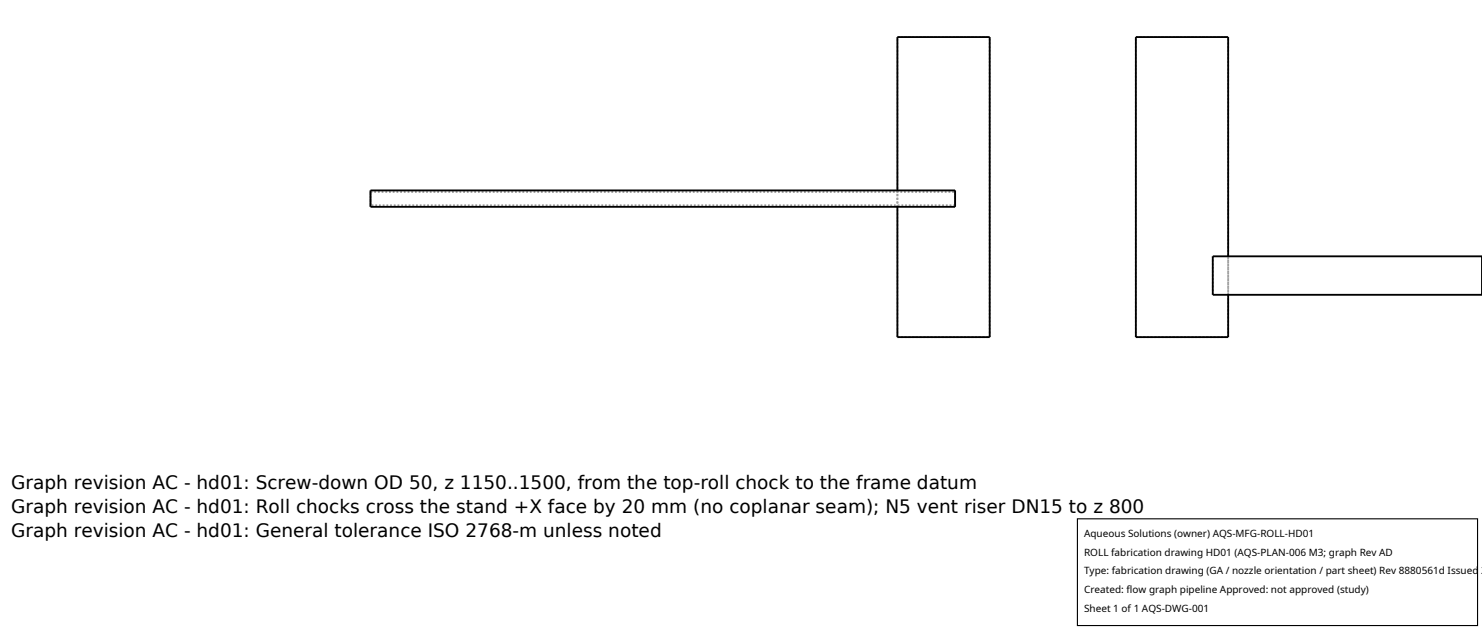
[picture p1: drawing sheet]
<svg xmlns="http://www.w3.org/2000/svg" width="212mm" height="90mm" viewBox="0 0 212 90" stroke-linecap="round" stroke-linejoin="round" font-family="sans-serif">
<defs><g id="words">
<g font-size="2.6">
<text x="1.6" y="69.8">Graph revision AC - hd01: Screw-down OD 50, z 1150..1500, from the top-roll chock to the frame datum</text>
<text x="1.6" y="73.3">Graph revision AC - hd01: Roll chocks cross the stand +X face by 20 mm (no coplanar seam); N5 vent riser DN15 to z 800</text>
<text x="1.6" y="76.7">Graph revision AC - hd01: General tolerance ISO 2768-m unless noted</text>
</g>
<g font-size="1.4">
<text x="154.8" y="76.6">Aqueous Solutions (owner) AQS-MFG-ROLL-HD01</text>
<text x="154.8" y="79.3">ROLL fabrication drawing HD01 (AQS-PLAN-006 M3; graph Rev AD</text>
<text x="154.8" y="82">Type: fabrication drawing (GA / nozzle orientation / part sheet) Rev 8880561d Issued 2</text>
<text x="154.8" y="84.7">Created: flow graph pipeline Approved: not approved (study)</text>
<text x="154.8" y="87.4">Sheet 1 of 1 AQS-DWG-001</text>
</g>
</g></defs>
<g fill="none" stroke="#a0a0a0" stroke-width=".26" stroke-dasharray=".3 .3" stroke-linecap="butt">
<path d="M128.2 5.3h13.2M162.2 5.3h13.2M52.9 29.5v-2.3M52.9 27.4h83.5M52.9 27.4v1.9M52.9 29.3v-1.9M128.2 29.5v-2.3M136.4 29.5v-2.3M136.4 27.4v1.9M136.4 29.3v-1.9M136.4 29.3h-83.5M128.2 48.1h13.2"/>
<path d="M128.2 48.1v-42.8M141.4 48.1v-42.8M162.2 48.1h13.2M162.2 48.1v-42.8M173.2 42.1v-5.5M175.4 48.1v-42.8M175.4 42.1v-5.5M211.7 42.1v-5.5"/>
</g>
<path d="M52.9 27.2h83.5v2.3h-83.5zM128.2 27.2v-21.9h13.2v42.8h-13.2v-18.6M173.2 36.6h38.5v5.5h-38.5zM175.4 36.6v-31.3h-13.2v42.8h13.2v-6" fill="none" stroke="#000" stroke-width=".26"/>
<path d="M153.9 74.1h57.1v15.2h-57.1z" fill="#fff" stroke="#000" stroke-width=".16"/>
<use href="#words"/>
</svg>
